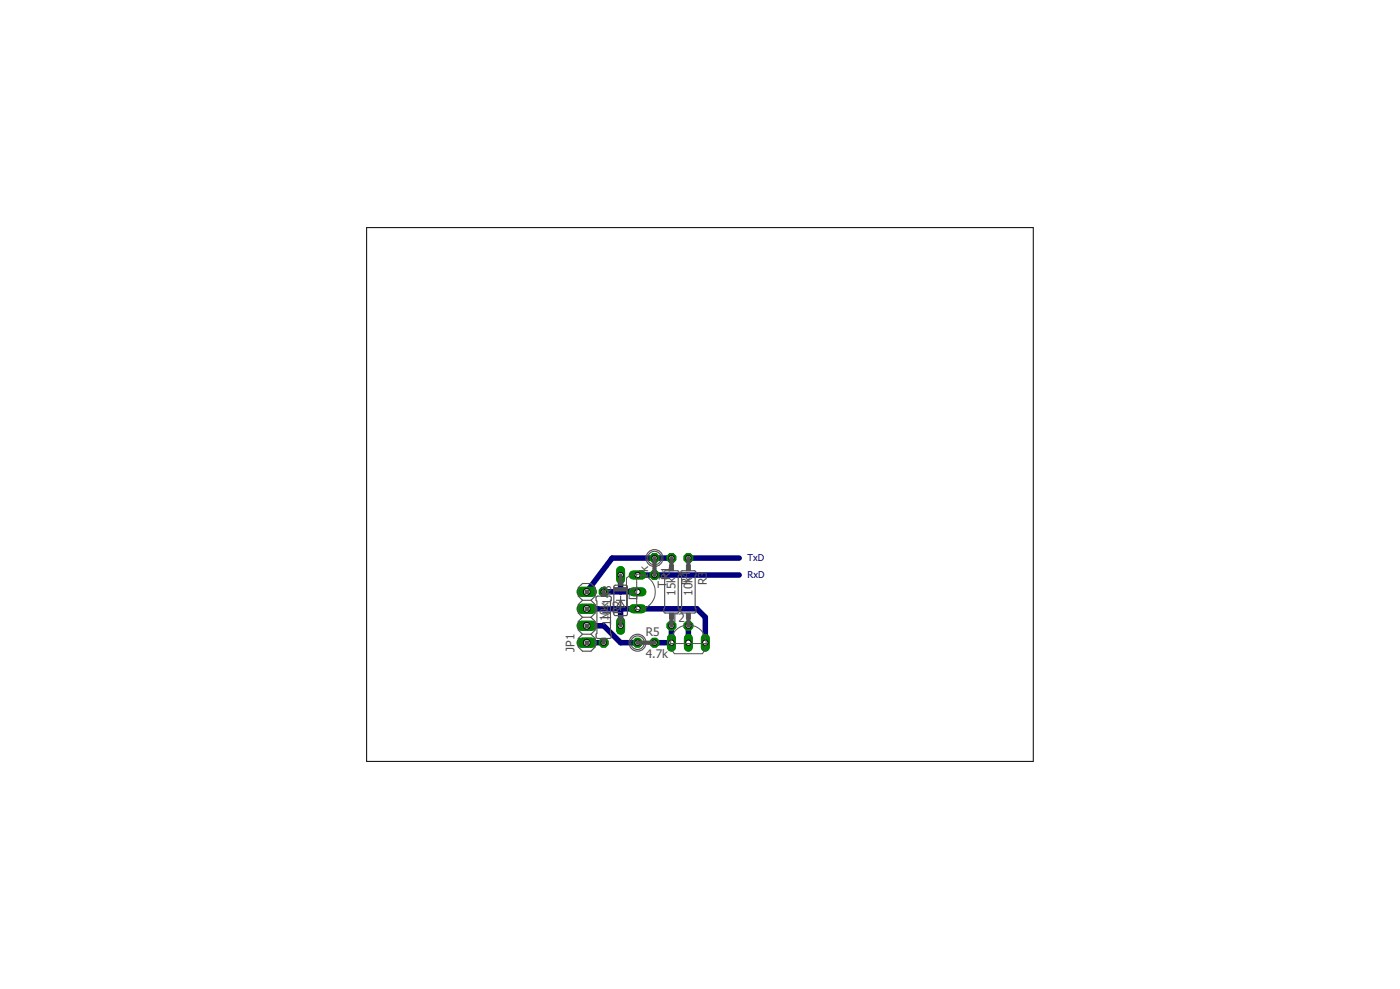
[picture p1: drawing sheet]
<svg xmlns="http://www.w3.org/2000/svg" width="210mm" height="148mm" viewBox="0 0 210 148" stroke-linecap="round" stroke-linejoin="round" font-family="sans-serif">
<defs><g id="words">
<g font-size="1.8" fill="#505050">
<text x="91.7" y="88.6" transform="rotate(-90 91.7 88.6)">8</text>
<text x="95.6" y="89.8" transform="rotate(-90 95.6 89.8)">D1</text>
<text x="97.2" y="86.7" transform="rotate(-90 97.2 86.7)">1</text>
<text x="97.2" y="85.7" transform="rotate(-90 97.2 85.7)">k</text>
<text x="99.9" y="88.1" transform="rotate(-90 99.9 88.1)">T1</text>
<text x="100.4" y="86.9" transform="rotate(-90 100.4 86.9)">R</text>
<text x="100.4" y="85.8" transform="rotate(-90 100.4 85.8)">1</text>
<text x="101.3" y="89.3" transform="rotate(-90 101.3 89.3)">15k</text>
<text x="103.8" y="89.3" transform="rotate(-90 103.8 89.3)">10Rk4</text>
<text x="106" y="87.7" transform="rotate(-90 106 87.7)">R3</text>
<text x="91.7" y="93.7" transform="rotate(-90 91.7 93.7)">11N04k14</text>
<text x="93.2" y="92" transform="rotate(-90 93.2 92)">R</text>
<text x="93.2" y="90.9" transform="rotate(-90 93.2 90.9)">2</text>
<text x="96.8" y="95.3">R5</text>
<text x="100.7" y="93.2">T2</text>
<text x="86.1" y="97.6" transform="rotate(-90 86.1 97.6)">JP1</text>
<text x="96.8" y="98.5">4.7k</text>
</g>
<g font-size="1.4" fill="#000080">
<text x="112.1" y="86.6">RxD</text>
<text x="112.1" y="84.1">TxD</text>
</g>
</g></defs>
<path d="M88 96.3h2.5M88 93.7h2.5l2.5 2.6h2.6M88 91.2h16.5l1.2 1.3v3.8M90.5 88.7h5.1M93 86.1v2.6M93 91.2v2.5M95.6 86.1h15.2M100.7 93.7v2.6h-2.6M100.7 83.6h-8.9l-3.8 5.1M103.2 93.7v2.6M103.2 83.6h7.6" fill="none" stroke="#000080" stroke-width=".83"/>
<circle cx="98.1" cy="83.6" r=".71" fill="#008000" stroke="#008000" stroke-width=".15"/>
<circle cx="98.1" cy="83.6" r=".4" fill="#fff" stroke="#000" stroke-width=".15"/>
<circle cx="98.1" cy="86.1" r=".71" fill="#008000" stroke="#008000" stroke-width=".15"/>
<circle cx="98.1" cy="86.1" r=".4" fill="#fff" stroke="#000" stroke-width=".15"/>
<circle cx="90.5" cy="88.7" r=".71" fill="#008000" stroke="#008000" stroke-width=".15"/>
<circle cx="90.5" cy="88.7" r=".4" fill="#fff" stroke="#000" stroke-width=".15"/>
<circle cx="90.5" cy="96.3" r=".71" fill="#008000" stroke="#008000" stroke-width=".15"/>
<circle cx="90.5" cy="96.3" r=".4" fill="#fff" stroke="#000" stroke-width=".15"/>
<circle cx="103.2" cy="83.6" r=".71" fill="#008000" stroke="#008000" stroke-width=".15"/>
<circle cx="103.2" cy="83.6" r=".4" fill="#fff" stroke="#000" stroke-width=".15"/>
<circle cx="103.2" cy="93.7" r=".71" fill="#008000" stroke="#008000" stroke-width=".15"/>
<circle cx="103.2" cy="93.7" r=".4" fill="#fff" stroke="#000" stroke-width=".15"/>
<circle cx="100.7" cy="83.6" r=".71" fill="#008000" stroke="#008000" stroke-width=".15"/>
<circle cx="100.7" cy="83.6" r=".4" fill="#fff" stroke="#000" stroke-width=".15"/>
<circle cx="100.7" cy="93.7" r=".71" fill="#008000" stroke="#008000" stroke-width=".15"/>
<circle cx="100.7" cy="93.7" r=".4" fill="#fff" stroke="#000" stroke-width=".15"/>
<circle cx="95.6" cy="96.3" r=".71" fill="#008000" stroke="#008000" stroke-width=".15"/>
<circle cx="95.6" cy="96.3" r=".4" fill="#fff" stroke="#000" stroke-width=".15"/>
<circle cx="98.1" cy="96.3" r=".71" fill="#008000" stroke="#008000" stroke-width=".15"/>
<circle cx="98.1" cy="96.3" r=".4" fill="#fff" stroke="#000" stroke-width=".15"/>
<path d="M94.9 86.1h1.3" fill="none" stroke="#008000" stroke-width="1.3"/>
<circle cx="95.6" cy="86.1" r=".4" fill="#fff" stroke="#000" stroke-width=".15"/>
<path d="M94.9 91.2h1.3" fill="none" stroke="#008000" stroke-width="1.3"/>
<circle cx="95.6" cy="91.2" r=".4" fill="#fff" stroke="#000" stroke-width=".15"/>
<path d="M94.9 88.7h1.3" fill="none" stroke="#008000" stroke-width="1.3"/>
<circle cx="95.6" cy="88.7" r=".4" fill="#fff" stroke="#000" stroke-width=".15"/>
<path d="M100.7 95.6v1.4" fill="none" stroke="#008000" stroke-width="1.3"/>
<circle cx="100.7" cy="96.3" r=".4" fill="#fff" stroke="#000" stroke-width=".15"/>
<path d="M105.7 95.6v1.4" fill="none" stroke="#008000" stroke-width="1.3"/>
<circle cx="105.7" cy="96.3" r=".4" fill="#fff" stroke="#000" stroke-width=".15"/>
<path d="M103.2 95.6v1.4" fill="none" stroke="#008000" stroke-width="1.3"/>
<circle cx="103.2" cy="96.3" r=".4" fill="#fff" stroke="#000" stroke-width=".15"/>
<path d="M93 85.5v1.3" fill="none" stroke="#008000" stroke-width="1.3"/>
<circle cx="93" cy="86.1" r=".4" fill="#fff" stroke="#000" stroke-width=".15"/>
<path d="M93 93.1v1.3" fill="none" stroke="#008000" stroke-width="1.3"/>
<circle cx="93" cy="93.7" r=".4" fill="#fff" stroke="#000" stroke-width=".15"/>
<path d="M87.2 96.3h1.5" fill="none" stroke="#008000" stroke-width="1.5"/>
<circle cx="88" cy="96.3" r=".51" fill="#fff" stroke="#000" stroke-width=".15"/>
<path d="M87.2 93.7h1.5" fill="none" stroke="#008000" stroke-width="1.5"/>
<circle cx="88" cy="93.7" r=".51" fill="#fff" stroke="#000" stroke-width=".15"/>
<path d="M87.2 91.2h1.5" fill="none" stroke="#008000" stroke-width="1.5"/>
<circle cx="88" cy="91.2" r=".51" fill="#fff" stroke="#000" stroke-width=".15"/>
<path d="M87.2 88.7h1.5" fill="none" stroke="#008000" stroke-width="1.5"/>
<circle cx="88" cy="88.7" r=".51" fill="#fff" stroke="#000" stroke-width=".15"/>
<circle cx="98.1" cy="83.6" r=".71" fill="#008000" stroke="#008000" stroke-width=".15"/>
<circle cx="98.1" cy="83.6" r=".4" fill="#fff" stroke="#000" stroke-width=".15"/>
<circle cx="98.1" cy="86.1" r=".71" fill="#008000" stroke="#008000" stroke-width=".15"/>
<circle cx="98.1" cy="86.1" r=".4" fill="#fff" stroke="#000" stroke-width=".15"/>
<circle cx="90.5" cy="88.7" r=".71" fill="#008000" stroke="#008000" stroke-width=".15"/>
<circle cx="90.5" cy="88.7" r=".4" fill="#fff" stroke="#000" stroke-width=".15"/>
<circle cx="90.5" cy="96.3" r=".71" fill="#008000" stroke="#008000" stroke-width=".15"/>
<circle cx="90.5" cy="96.3" r=".4" fill="#fff" stroke="#000" stroke-width=".15"/>
<circle cx="103.2" cy="83.6" r=".71" fill="#008000" stroke="#008000" stroke-width=".15"/>
<circle cx="103.2" cy="83.6" r=".4" fill="#fff" stroke="#000" stroke-width=".15"/>
<circle cx="103.2" cy="93.7" r=".71" fill="#008000" stroke="#008000" stroke-width=".15"/>
<circle cx="103.2" cy="93.7" r=".4" fill="#fff" stroke="#000" stroke-width=".15"/>
<circle cx="100.7" cy="83.6" r=".71" fill="#008000" stroke="#008000" stroke-width=".15"/>
<circle cx="100.7" cy="83.6" r=".4" fill="#fff" stroke="#000" stroke-width=".15"/>
<circle cx="100.7" cy="93.7" r=".71" fill="#008000" stroke="#008000" stroke-width=".15"/>
<circle cx="100.7" cy="93.7" r=".4" fill="#fff" stroke="#000" stroke-width=".15"/>
<circle cx="95.6" cy="96.3" r=".71" fill="#008000" stroke="#008000" stroke-width=".15"/>
<circle cx="95.6" cy="96.3" r=".4" fill="#fff" stroke="#000" stroke-width=".15"/>
<circle cx="98.1" cy="96.3" r=".71" fill="#008000" stroke="#008000" stroke-width=".15"/>
<circle cx="98.1" cy="96.3" r=".4" fill="#fff" stroke="#000" stroke-width=".15"/>
<path d="M94.9 86.1h1.3" fill="none" stroke="#008000" stroke-width="1.3"/>
<circle cx="95.6" cy="86.1" r=".4" fill="#fff" stroke="#000" stroke-width=".15"/>
<path d="M94.9 91.2h1.3" fill="none" stroke="#008000" stroke-width="1.3"/>
<circle cx="95.6" cy="91.2" r=".4" fill="#fff" stroke="#000" stroke-width=".15"/>
<path d="M94.9 88.7h1.3" fill="none" stroke="#008000" stroke-width="1.3"/>
<circle cx="95.6" cy="88.7" r=".4" fill="#fff" stroke="#000" stroke-width=".15"/>
<path d="M100.7 95.6v1.4" fill="none" stroke="#008000" stroke-width="1.3"/>
<circle cx="100.7" cy="96.3" r=".4" fill="#fff" stroke="#000" stroke-width=".15"/>
<path d="M105.7 95.6v1.4" fill="none" stroke="#008000" stroke-width="1.3"/>
<circle cx="105.7" cy="96.3" r=".4" fill="#fff" stroke="#000" stroke-width=".15"/>
<path d="M103.2 95.6v1.4" fill="none" stroke="#008000" stroke-width="1.3"/>
<circle cx="103.2" cy="96.3" r=".4" fill="#fff" stroke="#000" stroke-width=".15"/>
<path d="M93 85.5v1.3" fill="none" stroke="#008000" stroke-width="1.3"/>
<circle cx="93" cy="86.1" r=".4" fill="#fff" stroke="#000" stroke-width=".15"/>
<path d="M93 93.1v1.3" fill="none" stroke="#008000" stroke-width="1.3"/>
<circle cx="93" cy="93.7" r=".4" fill="#fff" stroke="#000" stroke-width=".15"/>
<path d="M87.2 96.3h1.5" fill="none" stroke="#008000" stroke-width="1.5"/>
<circle cx="88" cy="96.3" r=".51" fill="#fff" stroke="#000" stroke-width=".15"/>
<path d="M87.2 93.7h1.5" fill="none" stroke="#008000" stroke-width="1.5"/>
<circle cx="88" cy="93.7" r=".51" fill="#fff" stroke="#000" stroke-width=".15"/>
<path d="M87.2 91.2h1.5" fill="none" stroke="#008000" stroke-width="1.5"/>
<circle cx="88" cy="91.2" r=".51" fill="#fff" stroke="#000" stroke-width=".15"/>
<path d="M87.2 88.7h1.5" fill="none" stroke="#008000" stroke-width="1.5"/>
<circle cx="88" cy="88.7" r=".51" fill="#fff" stroke="#000" stroke-width=".15"/>
<path d="M90.5 88.7v.3M90.5 95.9v.4M95.6 96.3h.9M96.6 96.3h.5M97.2 96.3h.9M98.1 83.6v.9M98.1 84.6v.5M98.1 85.3v.8M100.7 83.6v1M100.7 92.7v1M103.2 83.6v1M103.2 92.7v1" fill="none" stroke="#505050" stroke-width=".61"/>
<g fill="none" stroke="#505050" stroke-width=".17">
<path d="M87.3 89.9h1.3M87.3 89.9l-.6 .7v1.2l.6 .7M87.3 89.9l-.6-.6v-1.3l.6-.6h1.3l.6 .6v1.3l-.6 .6M87.3 92.5l-.6 .6v1.3l.6 .6M87.3 95l-.6 .7v1.2l.6 .7h1.3l.6-.7v-1.2l-.6-.7M87.3 95h1.3M87.3 92.5h1.3M88.6 89.9l.6 .7v1.2l-.6 .7M88.6 92.5l.6 .6v1.3l-.6 .6M89.5 89.4l.1-.1h1.8l.2 .2 .1 .4-.2 .2v4.8l.2 .1v.4l-.2 .2-1.9 .1-.2-.2v-.5l.1-.1v-4.8l-.1-.2zM92.1 87.7h1.8l.1 .1 .1 4.2-.2 .2h-1.7l-.1-.1-.1-4.2zM92.4 89.9h1.3"/>
<path d="M93 89.3v2.2M93 89.9l.7 1.1h-1.3zM99.6 85.6l2-.1 .2 .2v.4l-.1 .2v4.8l.1 .1v.4l-.2 .2h-1.9l-.2-.1v-.5l.2-.1zM102.1 85.6l2.1-.1 .1 .2 .1 .4-.2 .2v4.8l.2 .1v.4l-.2 .2h-2l-.1-.1v-.5l.1-.1z"/>
<circle cx="95.6" cy="96.3" r="1.27"/>
<circle cx="95.6" cy="96.3" r="1.02"/>
<circle cx="98.1" cy="83.6" r="1.27"/>
<circle cx="98.1" cy="83.6" r="1.02"/>
</g>
<g fill="#505050" stroke="#505050" stroke-width=".15">
<path d="M102.9 91.9h.6v.8h-.6z"/>
<path d="M102.9 84.6h.6v.9h-.6z"/>
<path d="M100.4 91.9h.6v.8h-.6z"/>
<path d="M100.4 84.6h.6v.9h-.6z"/>
<path d="M92 88h2.1v.5h-2.1z"/>
<path d="M92.8 92.2h.5v.7h-.5z"/>
<path d="M92.8 87h.5v.7h-.5z"/>
<path d="M90.2 89h.6v.3h-.6z"/>
<path d="M90.2 95.7h.6v.2h-.6z"/>
<path d="M87.7 91h.5v.5h-.5z"/>
<path d="M87.7 93.5h.5v.5h-.5z"/>
<path d="M87.7 96h.5v.5h-.5z"/>
<path d="M87.7 88.4h.5v.5h-.5z"/>
</g>
<path d="M94.4 91.1l1.1 .2M95.5 86a2.66 2.66 0 0 1 2.7 2.7 2.66 2.66 0 0 1-2.7 2.6M95.5 86l-.7 .1-.9 .5v4.2l.6 .3M95.5 86v5.3M100.5 96.4a2.67 2.67 0 0 1 2.7-2.8 2.67 2.67 0 0 1 2.7 2.8M100.5 96.4l.2 .7 .4 .8h4.2l.4-.8 .2-.7M100.5 96.4h5.4" fill="none" stroke="#505050" stroke-width=".15"/>
<path d="M93 86.1v.9M93 92.9v.8" fill="none" stroke="#505050" stroke-width=".51"/>
<path d="M55 34.1h99.9v80h-99.9z" fill="none" stroke="#000" stroke-width=".15"/>
<use href="#words"/>
</svg>
